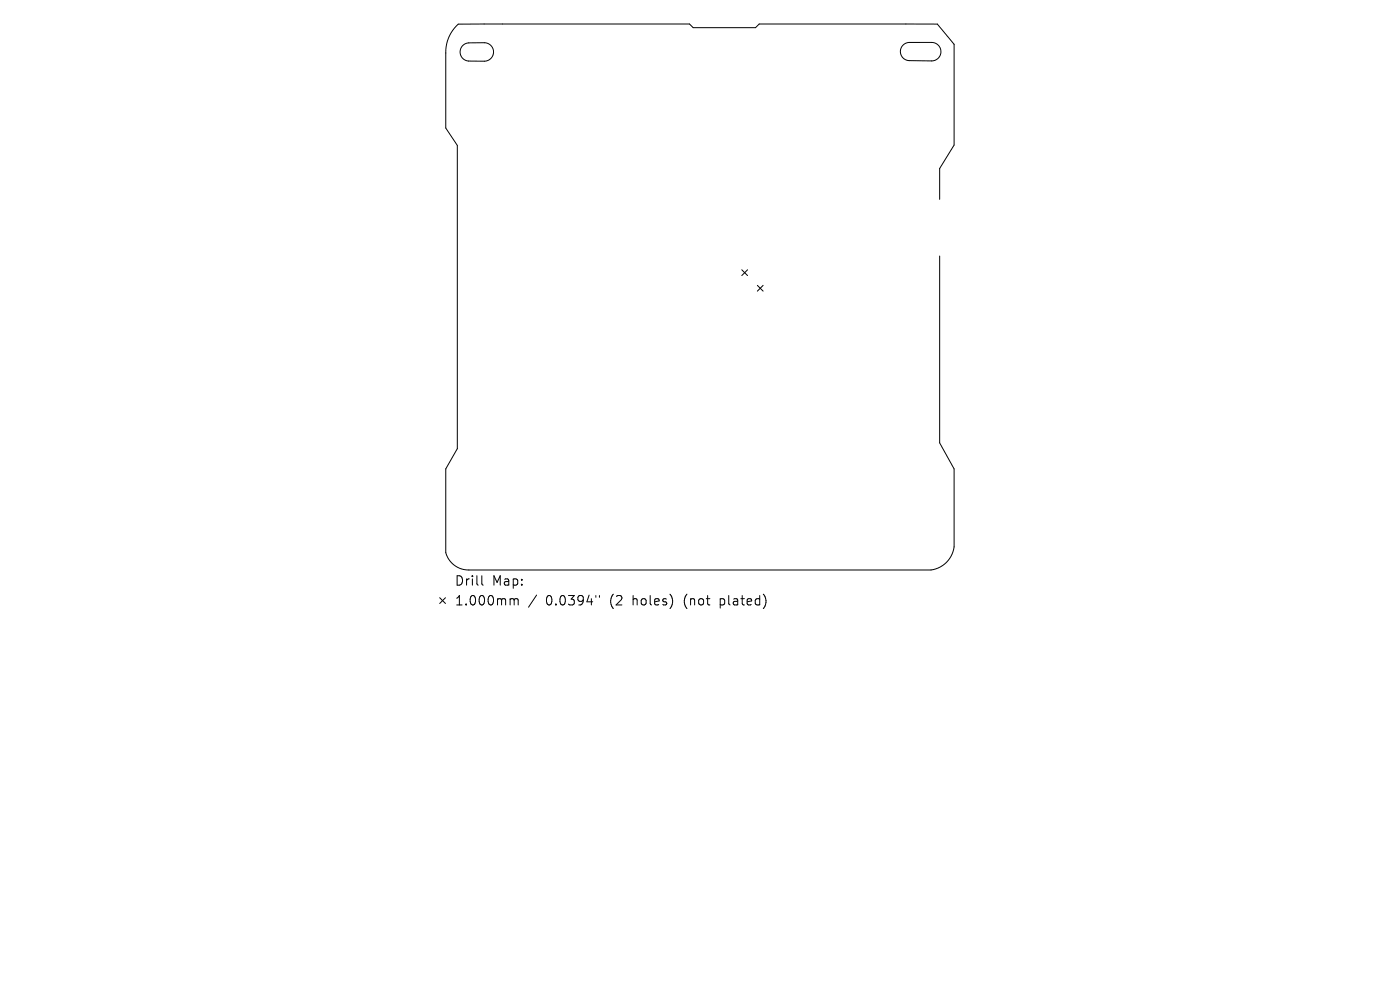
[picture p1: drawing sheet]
<svg xmlns="http://www.w3.org/2000/svg" width="297mm" height="210mm" viewBox="0 0 297 210" stroke-linecap="round" stroke-linejoin="round" font-family="sans-serif">
<defs><g id="words">
<g font-size="2.8">
<text x="96.5" y="124.5">Drill</text>
<text x="104.4" y="124.5">Map:</text>
<text x="96.5" y="128.7">1.000mm</text>
<text x="115.8" y="128.7">0.0394&quot;</text>
<text x="129.4" y="128.7">(2</text>
<text x="134.2" y="128.7">holes)</text>
<text x="145.2" y="128.7">(not</text>
<text x="152.9" y="128.7">plated)</text>
</g>
</g></defs>
<g fill="none" stroke="#000" stroke-width=".21">
<path d="M98.1 9.7l1.1-.6h3.5a1.96 1.96 0 0 1 2 1.9 1.96 1.96 0 0 1-2 2h-3.3a1.93 1.93 0 0 1-1.7-1.3 1.93 1.93 0 0 1 .4-2zM191.7 9.5l1.1-.5h4.9a1.96 1.96 0 0 1 1.9 2 1.96 1.96 0 0 1-1.9 1.9h-4.8a1.93 1.93 0 0 1-1.8-1.3 1.93 1.93 0 0 1 .6-2.1zM157.4 57.2l1.2 1.3M158.6 57.2l-1.2 1.3M199.3 42.3v-6.6l3.1-4.9v-21.4l-3.5-4.3h-37.8l-.8 .8h-13.2l-.8-.8h-49.1a8 8 0 0 0-2.6 6.1v16l2.4 3.6v64.4l-2.4 4.3v17.7a5 5 0 0 0 4.9 3.7h98a5.7 5.7 0 0 0 4.9-4.9v-16.5l-3.1-5.5v-39.7M160.7 60.5l1.2 1.3M161.9 60.5l-1.2 1.3M93.3 126.8l1.2 1.2M94.5 126.8l-1.2 1.2M102.2 122.1v1.7l.3 .3M108.8 127l.3 .3M109.1 127.3v1"/>
<path d="M109.1 127.3l.3-.3 .4 .1 .1 1.2M113.8 126.2l-1.7 2.6M126.4 126.3v.4M127.2 126.3v.4M142.6 126.9v1.3M162 126.1a2.35 2.35 0 0 1 0 2.9"/>
</g>
<use href="#words"/>
</svg>
